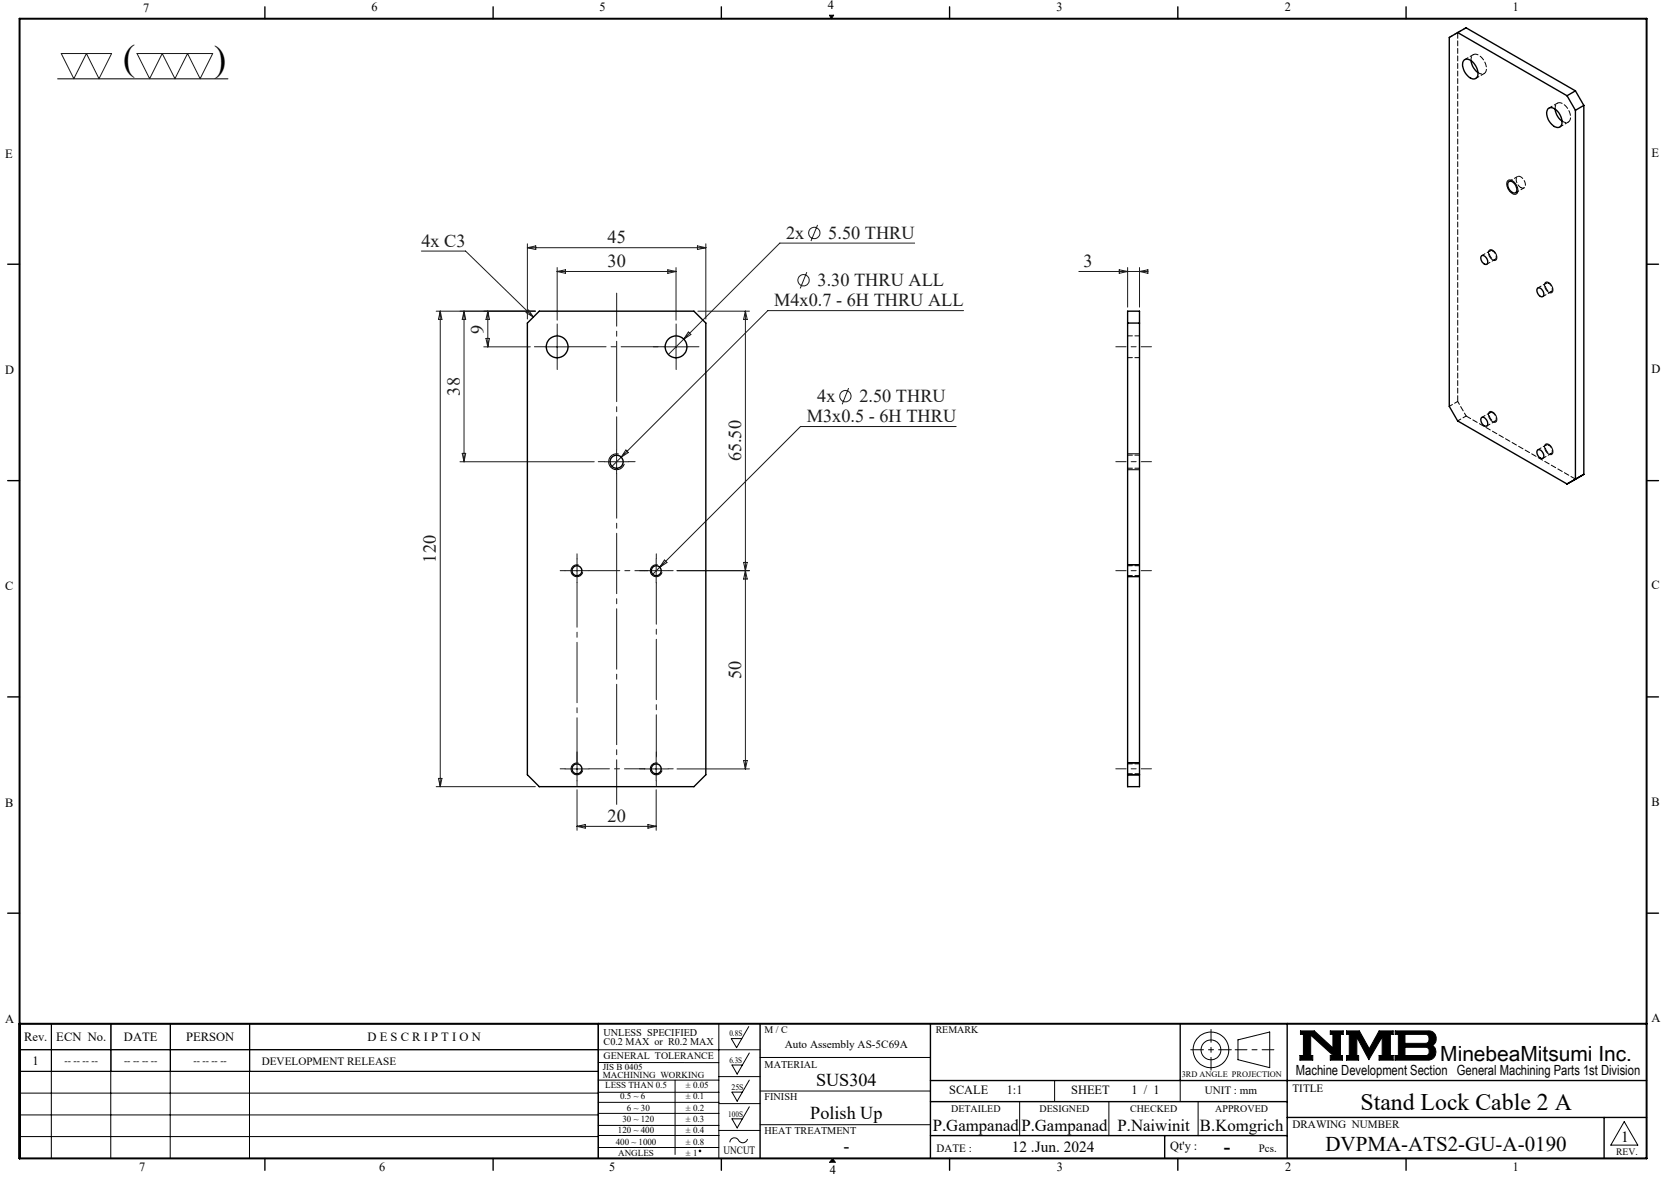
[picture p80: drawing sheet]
<svg xmlns="http://www.w3.org/2000/svg" width="420mm" height="297mm" viewBox="0 0 420 297" stroke-linecap="round" stroke-linejoin="round" font-family="sans-serif">
<defs><g id="words">
<g font-size="9.2">
<text x="31.1" y="17.7">(</text>
<text x="54" y="17.8">)</text>
</g>
<text font-size="6" x="343.2" y="280">Stand Lock Cable 2 A</text>
<g font-size="5.3">
<text x="363.3" y="267.7">MinebeaMitsumi Inc.</text>
<text x="334.3" y="290.4">DVPMA-ATS2-GU-A-0190</text>
</g>
<text font-size="4.9" x="308.8" y="290.9">-</text>
<g font-size="4.6" fill="#191924">
<text x="106.3" y="62.2">4x C3</text>
<text x="153.2" y="61.4">45</text>
<text x="198.3" y="60.2">2x</text>
<text x="208.9" y="60.2">5.50 THRU</text>
<text x="153.2" y="67.4">30</text>
<text x="273.3" y="67.4">3</text>
<text x="195.3" y="77.3">M4x0.7 - 6H THRU ALL</text>
<text x="206.2" y="72.2">3.30 THRU ALL</text>
<text x="122" y="84.2" transform="rotate(-90 122 84.2)">9</text>
<text x="116" y="99.8" transform="rotate(-90 116 99.8)">38</text>
<text x="206.2" y="101.4">4x</text>
<text x="216.8" y="101.4">2.50 THRU</text>
<text x="203.5" y="106.5">M3x0.5 - 6H THRU</text>
<text x="187" y="116.4" transform="rotate(-90 187 116.4)">65.50</text>
<text x="110" y="142" transform="rotate(-90 110 142)">120</text>
<text x="187" y="171.3" transform="rotate(-90 187 171.3)">50</text>
<text x="153.2" y="207.4">20</text>
</g>
<g font-size="4.6">
<text x="205.9" y="274.1">SUS304</text>
<text x="204.4" y="282.4">Polish Up</text>
<text x="212.8" y="290.6">-</text>
</g>
<g font-size="4.2">
<text x="235.3" y="285.5">P.Gampanad</text>
<text x="257.6" y="285.5">P.Gampanad</text>
<text x="281.9" y="285.5">P.Naiwinit</text>
<text x="302.7" y="285.5">B.Komgrich</text>
</g>
<g font-size="3.9">
<text x="255.2" y="290.6">12 .Jun. 2024</text>
<text x="408.9" y="288.2">1</text>
</g>
<text font-size="3.5" x="326.9" y="271.4">Machine Development Section General Machining Parts 1st Division</text>
<g font-size="3.2">
<text x="36.1" y="2.9">7</text>
<text x="93.7" y="2.8">6</text>
<text x="151.3" y="2.8">5</text>
<text x="208.8" y="2.2">4</text>
<text x="266.5" y="2.8">3</text>
<text x="324.1" y="2.8">2</text>
<text x="381.6" y="2.8">1</text>
<text x="1.3" y="39.8">E</text>
<text x="416.6" y="39.5">E</text>
<text x="1.3" y="94.3">D</text>
<text x="416.6" y="94.1">D</text>
<text x="1.3" y="148.9">C</text>
<text x="416.6" y="148.7">C</text>
<text x="1.3" y="203.6">B</text>
<text x="416.6" y="203.3">B</text>
<text x="416.6" y="258">A</text>
<text x="1.3" y="258.1">A</text>
<text x="6.1" y="262.7">Rev.</text>
<text x="14.2" y="262.7">ECN No.</text>
<text x="31.3" y="262.7">DATE</text>
<text x="46.9" y="262.7">PERSON</text>
<text x="92.7" y="262.7">D E S C R I P T I O N</text>
<text x="8.2" y="268.7">1</text>
<text x="239.4" y="276.2">SCALE</text>
<text x="254" y="276.2">1:1</text>
<text x="270.2" y="276.2">SHEET</text>
<text x="285.4" y="276.2">1 / 1</text>
<text x="295.2" y="290.1">Qt'y :</text>
<text x="35.1" y="295.5">7</text>
<text x="95.7" y="295.6">6</text>
<text x="153.6" y="295.6">5</text>
<text x="209.3" y="296.3">4</text>
<text x="266.6" y="295.6">3</text>
<text x="324.2" y="295.6">2</text>
<text x="381.6" y="295.6">1</text>
</g>
<g font-size="2.8">
<text x="66" y="268.6">DEVELOPMENT RELEASE</text>
<text x="198" y="264.5">Auto Assembly AS-5C69A</text>
<text x="326" y="275.4">TITLE</text>
<text x="303.9" y="276.2">UNIT : mm</text>
<text x="326" y="284.7">DRAWING NUMBER</text>
<text x="182.5" y="291.2">UNCUT</text>
<text x="236.3" y="290.7">DATE :</text>
<text x="317.6" y="290.6">Pcs.</text>
</g>
<g font-size="2.6">
<text x="152.2" y="261.3">UNLESS SPECIFIED</text>
<text x="152.2" y="263.7">C0.2 MAX or R0.2 MAX</text>
<text x="192.9" y="269.4">MATERIAL</text>
<text x="192.9" y="277.7">FINISH</text>
<text x="192.9" y="286.3">HEAT TREATMENT</text>
</g>
<g font-size="2.5">
<text x="192.9" y="260.7">M / C</text>
<text x="236" y="260.7">REMARK</text>
<text x="16.3" y="268.5">-- -- -- --</text>
<text x="31.3" y="268.5">-- -- -- --</text>
<text x="48.8" y="268.5">-- -- -- --</text>
<text x="152.3" y="267.3">GENERAL TOLERANCE</text>
<text x="239.9" y="280.5">DETAILED</text>
<text x="262.2" y="280.5">DESIGNED</text>
<text x="285.1" y="280.5">CHECKED</text>
<text x="306.6" y="280.5">APPROVED</text>
<text x="407.7" y="291.5">REV.</text>
</g>
<g font-size="2.3">
<text x="152.1" y="270">JIS B 0405</text>
<text x="152.1" y="272.1">MACHINING WORKING</text>
<text x="152.7" y="274.6">LESS THAN 0.5</text>
<text x="173" y="274.6">± 0.05</text>
<text x="156.4" y="277.4">0.5 ~ 6</text>
<text x="158.1" y="280.3">6 ~ 30</text>
<text x="173" y="277.4">± 0.1</text>
<text x="173" y="280.3">± 0.2</text>
<text x="155.9" y="286">120 ~ 400</text>
<text x="157" y="283.2">30 ~ 120</text>
<text x="173" y="283.2">± 0.3</text>
<text x="173" y="286">± 0.4</text>
<text x="155.3" y="288.9">400 ~ 1000</text>
<text x="155.9" y="291.7">ANGLES</text>
<text x="173" y="288.9">± 0.8</text>
<text x="173" y="291.7">± 1</text>
</g>
<g font-size="2.1">
<text x="184" y="261.5">0.8S</text>
<text x="184" y="268.1">6.3S</text>
<text x="184.5" y="275">25S</text>
<text x="298.1" y="271.8">3RD ANGLE PROJECTION</text>
<text x="183.7" y="281.9">100S</text>
</g>
</g></defs>
<g fill="none" stroke="#000" stroke-width=".25">
<path d="M14.5 19.9h43M209.2 3.8h1.1l-.6 .9zM380.4 45.6a1.93 1.93 0 0 1 2.4 1.6 1.12 1.12 0 0 1-.9 1.8 2.59 2.59 0 0 1-1.5-3.4zM375.7 63.1a1.61 1.61 0 0 1 1.9 1.8 .73 .73 0 0 1-.5 .9 .73 .73 0 0 1-.9-.5 1.85 1.85 0 0 1-.5-2.2zM389.8 71.3a1.68 1.68 0 0 1 1.9 2 .78 .78 0 0 1-.7 .6 .78 .78 0 0 1-.8-.6l-.6-1.3zM156.1 114.6a2 2 0 0 0-2.5 1.4 2 2 0 0 0 1.4 2.4 2 2 0 0 0 2.5-1.4M284.4 114.5h3M284.4 118.5h3M375.7 104a1.61 1.61 0 0 1 1.9 1.7 .74 .74 0 0 1-.5 .9 .74 .74 0 0 1-.9-.5 1.91 1.91 0 0 1-.5-2.1zM389.8 112.1a1.61 1.61 0 0 1 1.9 1.8 .73 .73 0 0 1-.5 .9 .73 .73 0 0 1-.9-.5 1.85 1.85 0 0 1-.5-2.2zM145.9 142.6a1.51 1.51 0 0 0-1.8 1 1.51 1.51 0 0 0 1.1 1.9 1.51 1.51 0 0 0 1.8-1.1M165.9 142.6a1.5 1.5 0 0 0-1.8 1 1.5 1.5 0 0 0 1.1 1.9 1.5 1.5 0 0 0 1.8-1.1"/>
<path d="M284.4 145.5h3M284.4 142.5h3M145.9 192.6a1.5 1.5 0 0 0-1.8 1 1.5 1.5 0 0 0 1.1 1.9 1.5 1.5 0 0 0 1.8-1.1M165.9 192.6a1.5 1.5 0 0 0-1.8 1.1 1.5 1.5 0 0 0 1.1 1.8 1.5 1.5 0 0 0 1.8-1.1M284.4 195.5h3M284.4 192.5h3M12.9 258.3v34M13 258.3v12M27.9 258.3v34M28 258.3v12M42.9 258.3v34M43 258.3v12"/>
<path d="M62.9 258.3v34M63 258.3v12M150.9 258.3v34M181.3 258.3v34M188.9 259l-3.1 5.4-1.3-2.3h2.6M4.9 264.9h186.8M4.9 275.8h146M5 270.3v-12h146v12l-146.1 .1M5 264.9h146M150.9 278.2h30.4M150.9 275.6h30.4M150.9 272.6h30.4"/>
<path d="M150.9 268.1h30.4M170.3 272.6v18.7M181.3 271.7h10.4M181.3 278.5h10.4M189 279.3l-3.1 5.3-1.3-2.3h2.7M189 265.7l-3.1 5.3-1.3-2.3h2.7M189 272.6l-3.1 5.3-1.3-2.3h2.7M191.7 266.8h43M191.7 275.3h43M257.2 278v8.6M266 272.7v5.3M279.7 278v8.6"/>
<path d="M297.7 272.7v5.3M302.2 278v8.6M312.3 262.4l8-2v9l-8-2zM328 260.1h3.5l4.7 4.3v-3.4h-.6v-.9h3.2v.9h-.7v5.3h.5v1.2h-3v-1.2h.7l-5.7-5.1v5.1h.6v1.2h-3.3v-1.2h.9v-5.3h-.8zM339.7 260.1h3.2l2.5 4.6 2.5-4.6h3.5v.9h-.7v5.3h.7v1.2h-3.5v-1.2h.8v-4.6l-3.4 5.7-3-5.7v4.6h.4v1.2h-3v-1.2h.7v-5.3h-.7zM351.9 260.1h8.4a1.97 1.97 0 0 1 1.9 1.5 1.97 1.97 0 0 1-.9 2.2 2.03 2.03 0 0 1 .8 2.2 2.03 2.03 0 0 1-1.8 1.5h-8.4v-1.2h.8v-5.3h-.8zM354.4 261h5.4l.6 .5v1.2l-.4 .5-.3 .1h-5.3zM354.4 264.3h5.4l.6 .4 .1 1a.79 .79 0 0 1-.8 .6h-5.3zM4.9 281.3h146M4.9 286.8h146M150.9 280.9h30.4M150.9 286.5h30.4"/>
<path d="M150.9 284h30.4M150.9 289.6h30.4M181.3 285.3h10.4M188.6 287.4a1.29 1.29 0 0 1-1.2 1 1.29 1.29 0 0 1-1.3-.9 1.14 1.14 0 0 0-1.3-.3 1.14 1.14 0 0 0-.7 1.1M191.7 283.8h43M210 292.3l.7 1M409.7 283l3.4 6h-6.8z"/>
<circle cx="305.5" cy="264.9" r="2.51"/>
<circle cx="305.5" cy="264.9" r="4.5"/>
<circle cx="176.6" cy="290.4" r=".2"/>
</g>
<path d="M311.6 264.9h9.7" fill="none" stroke="#000" stroke-width=".25" stroke-dasharray="15.2 1.3 1.3 1.3" stroke-dashoffset="12.3"/>
<path d="M305.5 259.8v10.2M300.4 264.9h10.2" fill="none" stroke="#000" stroke-width=".25" stroke-dasharray="15.2 1.3 1.3 1.3" stroke-dashoffset="12"/>
<g fill="none" stroke="#000" stroke-width=".35">
<path d="M66.8 1.7v3M124.4 1.7v3M182 1.7v3M239.5 1.7v3M297.1 1.7v3M354.7 1.7v3M367.7 8.2l-2.1 1.3v93l2.1 3.7 27.6 15.9 2.1-1.2M367.7 8.2l27.6 16M367.7 8.2l2.1-1.2 27.6 15.9M369.3 15.2a1.71 1.71 0 0 1 2.4 .7 3 3 0 0 1 .7 3.8 1.88 1.88 0 0 1-2.5-.9 3.3 3.3 0 0 1-.6-3.6zM371.1 15.3a4.3 4.3 0 0 0 1.7 3M390.5 27.5a1.7 1.7 0 0 1 2.4 .6 3.1 3.1 0 0 1 .7 3.9 1.95 1.95 0 0 1-2.5-1 3.3 3.3 0 0 1-.6-3.5z"/>
<path d="M392.3 27.5a4.3 4.3 0 0 0 1.7 3.1M395.3 24.2l2.1 3.6M397.4 27.8v93.1M397.4 22.9l-2.1 1.3M397.4 22.9l2.1 3.7M399.5 26.6l-2.1 1.2M399.5 26.6v93.1l-2.1 1.2M380.5 46a1.22 1.22 0 0 1 1.8 .8 1.17 1.17 0 0 1-.3 1.9 2.11 2.11 0 0 1-1.5-2.7zM1.9 66.7h3M284.4 78.5h3v120h-3zM373.7 64.6a1.28 1.28 0 0 1 1.6 1.4 .58 .58 0 0 1-.4 .8 .58 .58 0 0 1-.7-.4l-.6-.8-.1-.6zM387.8 72.7a1.4 1.4 0 0 1 1.5 2 1.03 1.03 0 0 1-1.5-.9l-.1-.6z"/>
<path d="M415.4 66.7h3M133 81.5l3-3h39l3 3v114l-3 3h-39l-3-3zM284.4 81.5h3M373.7 105.4a1.28 1.28 0 0 1 1.6 1.5 .59 .59 0 0 1-.4 .7 .59 .59 0 0 1-.7-.3l-.6-.9-.1-.6zM387.8 113.6a1.36 1.36 0 0 1 1.5 1.9 1.03 1.03 0 0 1-1.5-.9l-.1-.6zM1.9 121.3h3M415.4 121.3h3M1.9 175.9h3M415.4 175.9h3M284.4 195.5h3M1.9 230.4h3M415.4 230.4h3"/>
<path d="M150.9 258.3v34M191.7 258.3v34M234.7 258.3v34M297.7 258.3v14.4M324.7 258.3v34M234.7 272.7h180.7M234.7 278h90M66.8 292.3v3M124.4 292.3v3M182 292.3v3M234.7 286.6h90M239.5 292.3v3"/>
<path d="M293.8 286.6v5.7M297.1 292.3v3M324.7 282h90.7M354.7 292.3v3M404.6 282v10.3"/>
<circle cx="140.5" cy="87.5" r="2.74"/>
<circle cx="170.5" cy="87.5" r="2.76"/>
<circle cx="155.5" cy="116.5" r="1.65"/>
<circle cx="145.5" cy="144" r="1.25"/>
<circle cx="165.5" cy="144" r="1.25"/>
<circle cx="145.5" cy="194" r="1.25"/>
<circle cx="165.5" cy="194" r="1.25"/>
</g>
<path d="M4.9 4.7h410.5v287.6h-410.5zM4.9 258.3h410.5" fill="none" stroke="#000" stroke-width=".5"/>
<path d="M210 292.3l-.7 1h1.4" fill="none" stroke="#00f" stroke-width=".25"/>
<g fill="#000">
<path d="M210 292.3l.7 1h-1.4z"/>
<path d="M209.2 3.8l.5 .9 .6-.9zM328 260.1v.9h.8v5.3h-.9v1.2h3.3v-1.2h-.6v-5.1l5.7 5.1h-.7v1.2h3v-1.2h-.5v-5.3h.7v-.9h-3.2v.9h.6v3.4l-4.7-4.3zM351.9 260.1v.9h.8v5.3h-.8v1.2h8.6l.7-.2 .6-.5 .4-.8v-.8l-.3-.8-.6-.6 .8-.8 .2-1.3-.5-.9-.5-.5-.6-.2zM354.4 264.3h5.4l.6 .4 .1 1-.6 .6h-5.5zM354.4 261l5.5 .1 .5 .5v1.1l-.3 .5-.3 .1h-5.4zM339.7 260.1v.9h.7v5.3h-.7v1.2h3v-1.2h-.4v-4.6l3 5.7 3.4-5.7v4.6h-.8v1.2h3.5v-1.2h-.7v-5.3h.7v-.9h-3.5l-2.5 4.6-2.5-4.6z" fill-rule="evenodd"/>
</g>
<g fill="none" stroke="#191924" stroke-width=".25">
<path d="M15.5 13.5h12.7l-3.2 6.4-3.2-6.4-3.2 6.4zM34.6 13.5h19.1l-3.2 6.4-3.2-6.4-3.2 6.4-3.2-6.4-3.2 6.4zM206.2 56.8l-1.6 4M106.3 63.4h11.1l17.1 16.6M110 78.5h25M111.1 78.5v120M111.1 78.5l.4 2.1h-.9zM117.1 78.5l.4 2.1h-.9zM117.1 78.5v38M123 78.5l.5 2.1h-.9zM123 78.5v9M132.7 78.9l.6-.7 1.2 1.8z"/>
<path d="M133 61.5v19M133 62.5h45M133 62.5l2.1-.4v.9zM140.5 67.5v13.3M140.5 68.5h30M140.5 68.5l2.1-.4v.9zM168.5 68.1l2 .4-2 .5zM170.5 67.5v13.3M175.9 62.1l2.1 .4-2.1 .5zM176 78.5h13.1M178 61.5v19M188 78.5l.5 2.1h-.9z"/>
<path d="M188 78.5v115.5M203.5 68.7l-1.6 4.1M230.7 61.3h-34l-28.1 28.2M243.1 78.4h-49.4l-39.3 39.3M272.1 68.5h17.5M282.3 68.1l2.1 .4-2.1 .5zM284.4 67.5v10M287.4 67.5v10M287.4 68.5l2.2-.4v.9zM122 87.5h11.8M122.6 85.4h.9l-.5 2.1zM137.5 87.5h6"/>
<path d="M140.5 84.5v6M167.5 87.5h6M170.5 84.5v6M173.6 83.8l.7 .6-1.8 1.2zM214.1 97.9l-1.7 4.1M116 116.5h33.9M116.6 114.4h.9l-.4 2.1zM152.5 116.5h6M155.5 113.5v6M157.9 113.6l.6 .6-1.8 1.2zM241.2 107.6h-39.3l-37.3 37.3M142.5 144h6.1"/>
<path d="M145.6 141v6M162.5 144h6M165.5 141v6M167.6 141.3l.6 .7-1.8 1.1zM170.8 144h18.3M187.6 141.9h.9l-.5 2.1zM188 144l.5 2.1h-.9zM110 198.5h25M110.6 196.4h.9l-.4 2.1zM142.5 194h6.1M145.6 199.3v10.2M145.6 191v6"/>
<path d="M162.5 194h6M165.5 199.3v10.2M165.5 191v6M170.8 194h18.3M187.6 191.9h.9l-.5 2.1zM145.6 208.5h19.9M145.6 208.5l2-.4v.9zM163.4 208.1l2.1 .4-2.1 .5z"/>
<circle cx="205.4" cy="58.8" r="1.43"/>
<circle cx="202.7" cy="70.7" r="1.43"/>
<circle cx="213.3" cy="100" r="1.44"/>
</g>
<g fill="none" stroke="#191924" stroke-width=".25" stroke-dasharray="15.2 1.3 1.3 1.3">
<path d="M137.6 87.5h-2.8M140.6 84.5v-2.8M140.6 90.5v2.7M167.6 87.5h-2.8M170.6 84.5v-2.8M170.6 90.5v2.7M173.6 87.5h2.7M152.6 116.5h-1.7M158.6 116.5h1.6M142.6 144h-1.3M145.6 141v-1.3M162.6 144h-1.3"/>
<path d="M165.6 141v-1.3M168.6 144h1.2M142.6 194h-1.3M145.6 191v-1.3M145.6 197v1.2M162.6 194h-1.3M165.6 191v-1.3M165.6 197v1.2M168.6 194h1.2"/>
</g>
<path d="M155.6 119.5v83.5M145.6 147v45.4" fill="none" stroke="#191924" stroke-width=".25" stroke-dasharray="15.2 1.3 1.3 1.3" stroke-dashoffset="4"/>
<path d="M148.6 144h14.9" fill="none" stroke="#191924" stroke-width=".25" stroke-dasharray="15.2 1.3 1.3 1.3" stroke-dashoffset="7.5"/>
<path d="M165.6 147v43.9" fill="none" stroke="#191924" stroke-width=".25" stroke-dasharray="15.2 1.3 1.3 1.3" stroke-dashoffset="4.7"/>
<path d="M148.6 194h14.1" fill="none" stroke="#191924" stroke-width=".25" stroke-dasharray="15.2 1.3 1.3 1.3" stroke-dashoffset="10.1"/>
<path d="M143.6 87.5h22.4" fill="none" stroke="#191924" stroke-width=".25" stroke-dasharray="15.2 1.3 1.3 1.3" stroke-dashoffset="5.9"/>
<path d="M155.6 113.5v-39.5" fill="none" stroke="#191924" stroke-width=".25" stroke-dasharray="15.2 1.3 1.3 1.3" stroke-dashoffset="6.9"/>
<path d="M290.5 87.5h-9M290.5 116.5h-9M281.5 144h9M281.5 194h9" fill="none" stroke="#191924" stroke-width=".25" stroke-dasharray="15.2 1.3 1.3 1.3" stroke-dashoffset="12.6"/>
<path d="M284.5 90.2h3M287.5 84.7h-3M284.5 118.1h3M287.5 114.8h-3M284.5 145.2h3M287.5 142.7h-3M284.5 195.2h3M287.5 192.7h-3" fill="none" stroke="#000" stroke-width=".25" stroke-dasharray="1.3 .6" stroke-dashoffset=".1"/>
<path d="M372.8 18.3a1.3 1.3 0 0 0 1.8 .2 1.3 1.3 0 0 0 .3-1.7 3.5 3.5 0 0 0-3-3.1l-.7 .6-.1 1M394 30.5a1.3 1.3 0 0 0 1.8 .2 1.3 1.3 0 0 0 .3-1.7 3.5 3.5 0 0 0-3-3.1l-.7 .6-.1 1M383.6 47.3a.79 .79 0 0 0 1 0 .79 .79 0 0 0 .1-1.1 1.86 1.86 0 0 0-1.9-1.6 2 2 0 0 0 .8 2.7M376.6 63.3a1.45 1.45 0 0 1 .5 2.2 1.49 1.49 0 0 1-1.2-2.2h.7M390.7 71.5a1.45 1.45 0 0 1 .6 2.1 1.49 1.49 0 0 1-1.3-2.2l.7 .1M376.6 104.2a1.45 1.45 0 0 1 .5 2.1 1.49 1.49 0 0 1-1.2-2.2l.7 .1M390.7 112.3a1.45 1.45 0 0 1 .6 2.2 1.49 1.49 0 0 1-1.3-2.2h.7" fill="none" stroke="#000" stroke-width=".25" stroke-dasharray="1.3 .6" stroke-dashoffset=".3"/>
<g fill="none" stroke="#000" stroke-width=".25" stroke-dasharray="1.3 .6" stroke-dashoffset=".4">
<path d="M365.6 9.4l2.1-1.2M367.7 8.2l2.1-1.2M371.6 13.8l-2.1 1.2M372.3 19.8l2.1-1.2M392.9 26l-2.2 1.3M393.5 32l2.1-1.2M382.3 48.6l2.1-1.2M382.8 44.5l-2.1 1.3M375.1 66.7l2.1-1.3M375.9 63.3l-2.1 1.2M389.2 74.8l2.1-1.2M390.1 71.4l-2.2 1.3"/>
<path d="M367.7 106.2l2.1-1.2M367.7 101.3l-2.1 1.2M369.8 105l-2.1-3.7M375.1 107.5l2.1-1.2M375.9 104.1l-2.1 1.2M389.2 115.6l2.1-1.2M390.1 112.3l-2.2 1.2"/>
</g>
<path d="M367.7 101.3v-93.1" fill="none" stroke="#000" stroke-width=".25" stroke-dasharray="1.3 .6" stroke-dashoffset="-.2"/>
<path d="M397.4 120.9l-27.6-15.9" fill="none" stroke="#000" stroke-width=".25" stroke-dasharray="1.3 .6"/>
<use href="#words"/>
</svg>
